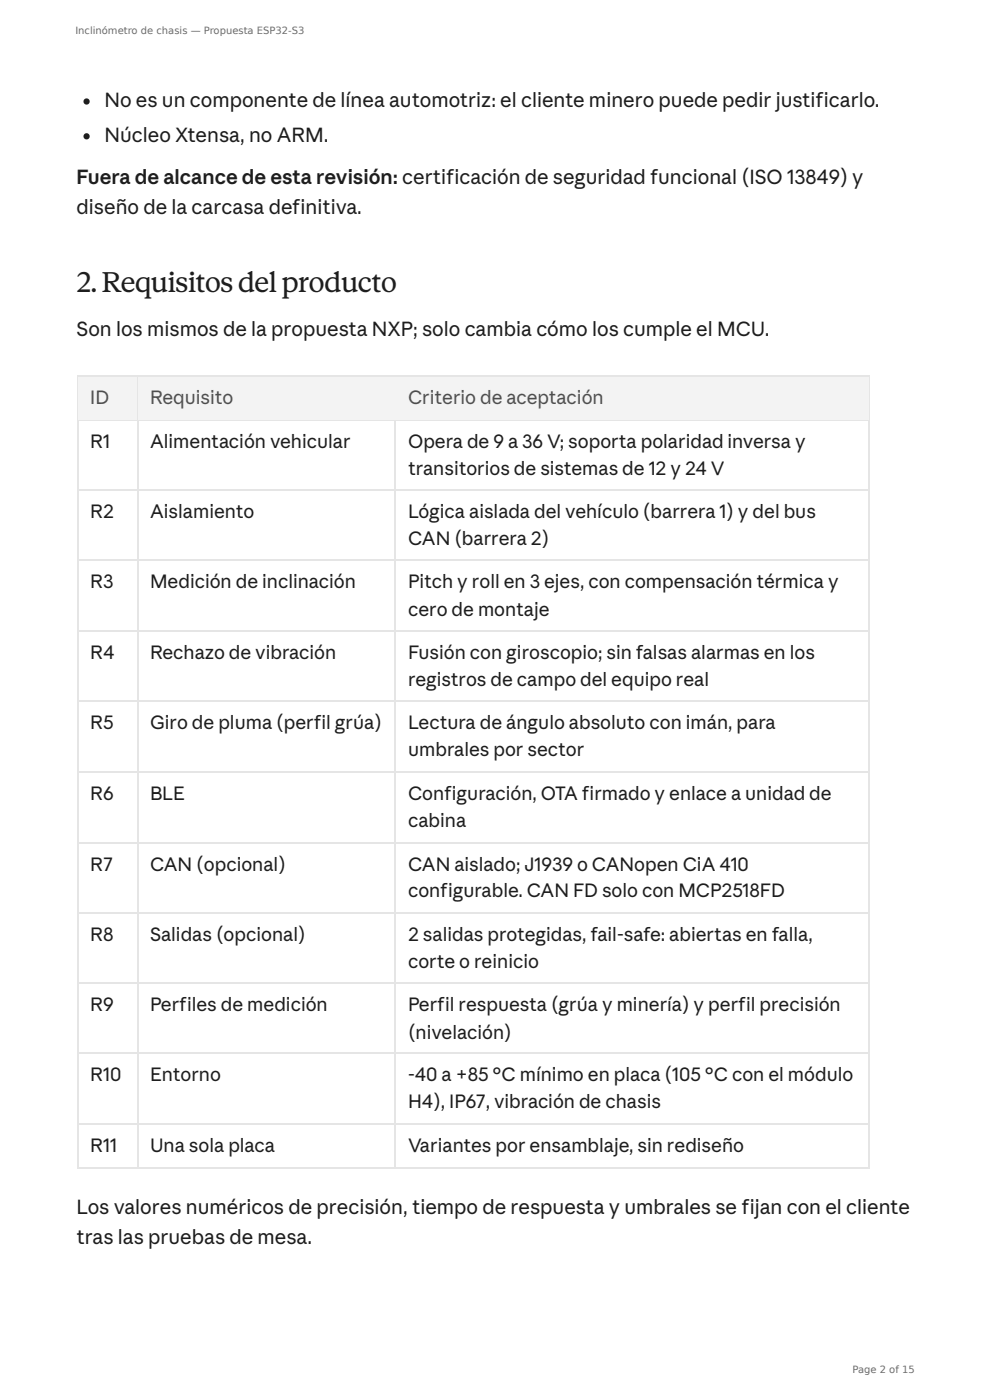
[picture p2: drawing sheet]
<svg xmlns="http://www.w3.org/2000/svg" width="210mm" height="297mm" viewBox="0 0 210 297" stroke-linecap="round" stroke-linejoin="round" font-family="sans-serif">
<defs><g id="words">
<text font-size="5.8" fill="#1f1e1d" x="16.3" y="62.1">2.Requisitosdelproducto</text>
<g font-size="4.2" fill="#1f1e1d">
<text x="22.2" y="22.7">No es un componente de línea automotriz: el cliente minero puede pedir justificarlo.</text>
<text x="22.2" y="30.1">Núcleo Xtensa, no ARM.</text>
<text x="16.3" y="39.1">Fuera de alcance de esta revisión: certificación de seguridad funcional (ISO 13849) y</text>
<text x="16.3" y="45.5">diseño de la carcasa definitiva.</text>
<text x="16.3" y="71.4">Son los mismos de la propuesta NXP; solo cambia cómo los cumple el MCU.</text>
<text x="16.3" y="257.9">Los valores numéricos de precisión, tiempo de respuesta y umbrales se fijan con el cliente</text>
<text x="16.3" y="264.2">tras las pruebas de mesa.</text>
</g>
<g font-size="4" fill="#52514e">
<text x="19.2" y="85.9">ID</text>
<text x="31.9" y="85.9">Requisito</text>
<text x="86.7" y="85.9">Criterio de aceptación</text>
</g>
<g font-size="4" fill="#1f1e1d">
<text x="19.2" y="95.1">R1</text>
<text x="31.9" y="95.1">Alimentación vehicular</text>
<text x="86.7" y="95.1">Opera de 9 a 36 V; soporta polaridad inversa y</text>
<text x="86.7" y="100.9">transitorios de sistemas de 12 y 24 V</text>
<text x="19.2" y="109.9">R2</text>
<text x="31.9" y="109.9">Aislamiento</text>
<text x="86.7" y="109.9">Lógica aislada del vehículo (barrera 1) y del bus</text>
<text x="86.7" y="115.7">CAN (barrera 2)</text>
<text x="19.2" y="125">R3</text>
<text x="31.9" y="125">Medición de inclinación</text>
<text x="86.7" y="125">Pitch y roll en 3 ejes, con compensación térmica y</text>
<text x="86.7" y="130.8">cero de montaje</text>
<text x="19.2" y="140">R4</text>
<text x="31.9" y="140">Rechazo de vibración</text>
<text x="86.7" y="140">Fusión con giroscopio; sin falsas alarmas en los</text>
<text x="86.7" y="145.6">registros de campo del equipo real</text>
<text x="19.2" y="154.8">R5</text>
<text x="31.9" y="154.8">Giro de pluma (perfil grúa)</text>
<text x="86.7" y="154.8">Lectura de ángulo absoluto con imán, para</text>
<text x="86.7" y="160.7">umbrales por sector</text>
<text x="19.2" y="169.9">R6</text>
<text x="31.9" y="169.9">BLE</text>
<text x="86.7" y="169.9">Configuración, OTA firmado y enlace a unidad de</text>
<text x="86.7" y="175.7">cabina</text>
<text x="19.2" y="185">R7</text>
<text x="31.9" y="185">CAN (opcional)</text>
<text x="86.7" y="185">CAN aislado; J1939 o CANopen CiA 410</text>
<text x="86.7" y="190.5">configurable. CAN FD solo con MCP2518FD</text>
<text x="19.2" y="199.8">R8</text>
<text x="31.9" y="199.8">Salidas (opcional)</text>
<text x="86.7" y="199.8">2 salidas protegidas, fail-safe: abiertas en falla,</text>
<text x="86.7" y="205.6">corte o reinicio</text>
<text x="19.2" y="214.8">R9</text>
<text x="31.9" y="214.8">Perfiles de medición</text>
<text x="86.7" y="214.8">Perfil respuesta (grúa y minería) y perfil precisión</text>
<text x="86.7" y="220.6">(nivelación)</text>
<text x="19.2" y="229.6">R10</text>
<text x="31.9" y="229.6">Entorno</text>
<text x="86.7" y="229.6">-40 a +85 °C mínimo en placa (105 °C con el módulo</text>
<text x="86.7" y="235.4">H4), IP67, vibración de chasis</text>
<text x="19.2" y="244.7">R11</text>
<text x="31.9" y="244.7">Una sola placa</text>
<text x="86.7" y="244.7">Variantes por ensamblaje, sin rediseño</text>
</g>
<g font-size="2.1" fill="#6b6b6b">
<text x="16" y="7.1">Inclinómetro de chasis — Propuesta ESP32-S3</text>
<text x="181" y="291.6">Page 2 of 15</text>
</g>
</g></defs>
<g fill="#1f1e1d">
<circle cx="18.4" cy="21.6" r=".66"/>
<circle cx="18.4" cy="29" r=".66"/>
</g>
<g fill="none" stroke="#e8e5dc" stroke-width=".26">
<path d="M16.4 79.9h168.3M16.5 79.8v168.3M29.2 79.8v168.3M83.9 79.8v168.3M184.6 79.8v168.3M16.4 89.2h168.3M16.4 104h168.3M16.4 119h168.3M16.4 134.1h168.3M16.4 148.9h168.3M16.4 164h168.3M16.4 179h168.3"/>
<path d="M16.4 193.8h168.3M16.4 208.9h168.3M16.4 223.7h168.3M16.4 238.7h168.3M16.4 248h168.3"/>
</g>
<g fill="#f5f3ed">
<path d="M16.6 80h12.5v9.1h-12.5z"/>
<path d="M29.3 80h54.5v9.1h-54.5z"/>
<path d="M84 80h100.5v9.1h-100.5z"/>
</g>
<use href="#words"/>
</svg>
